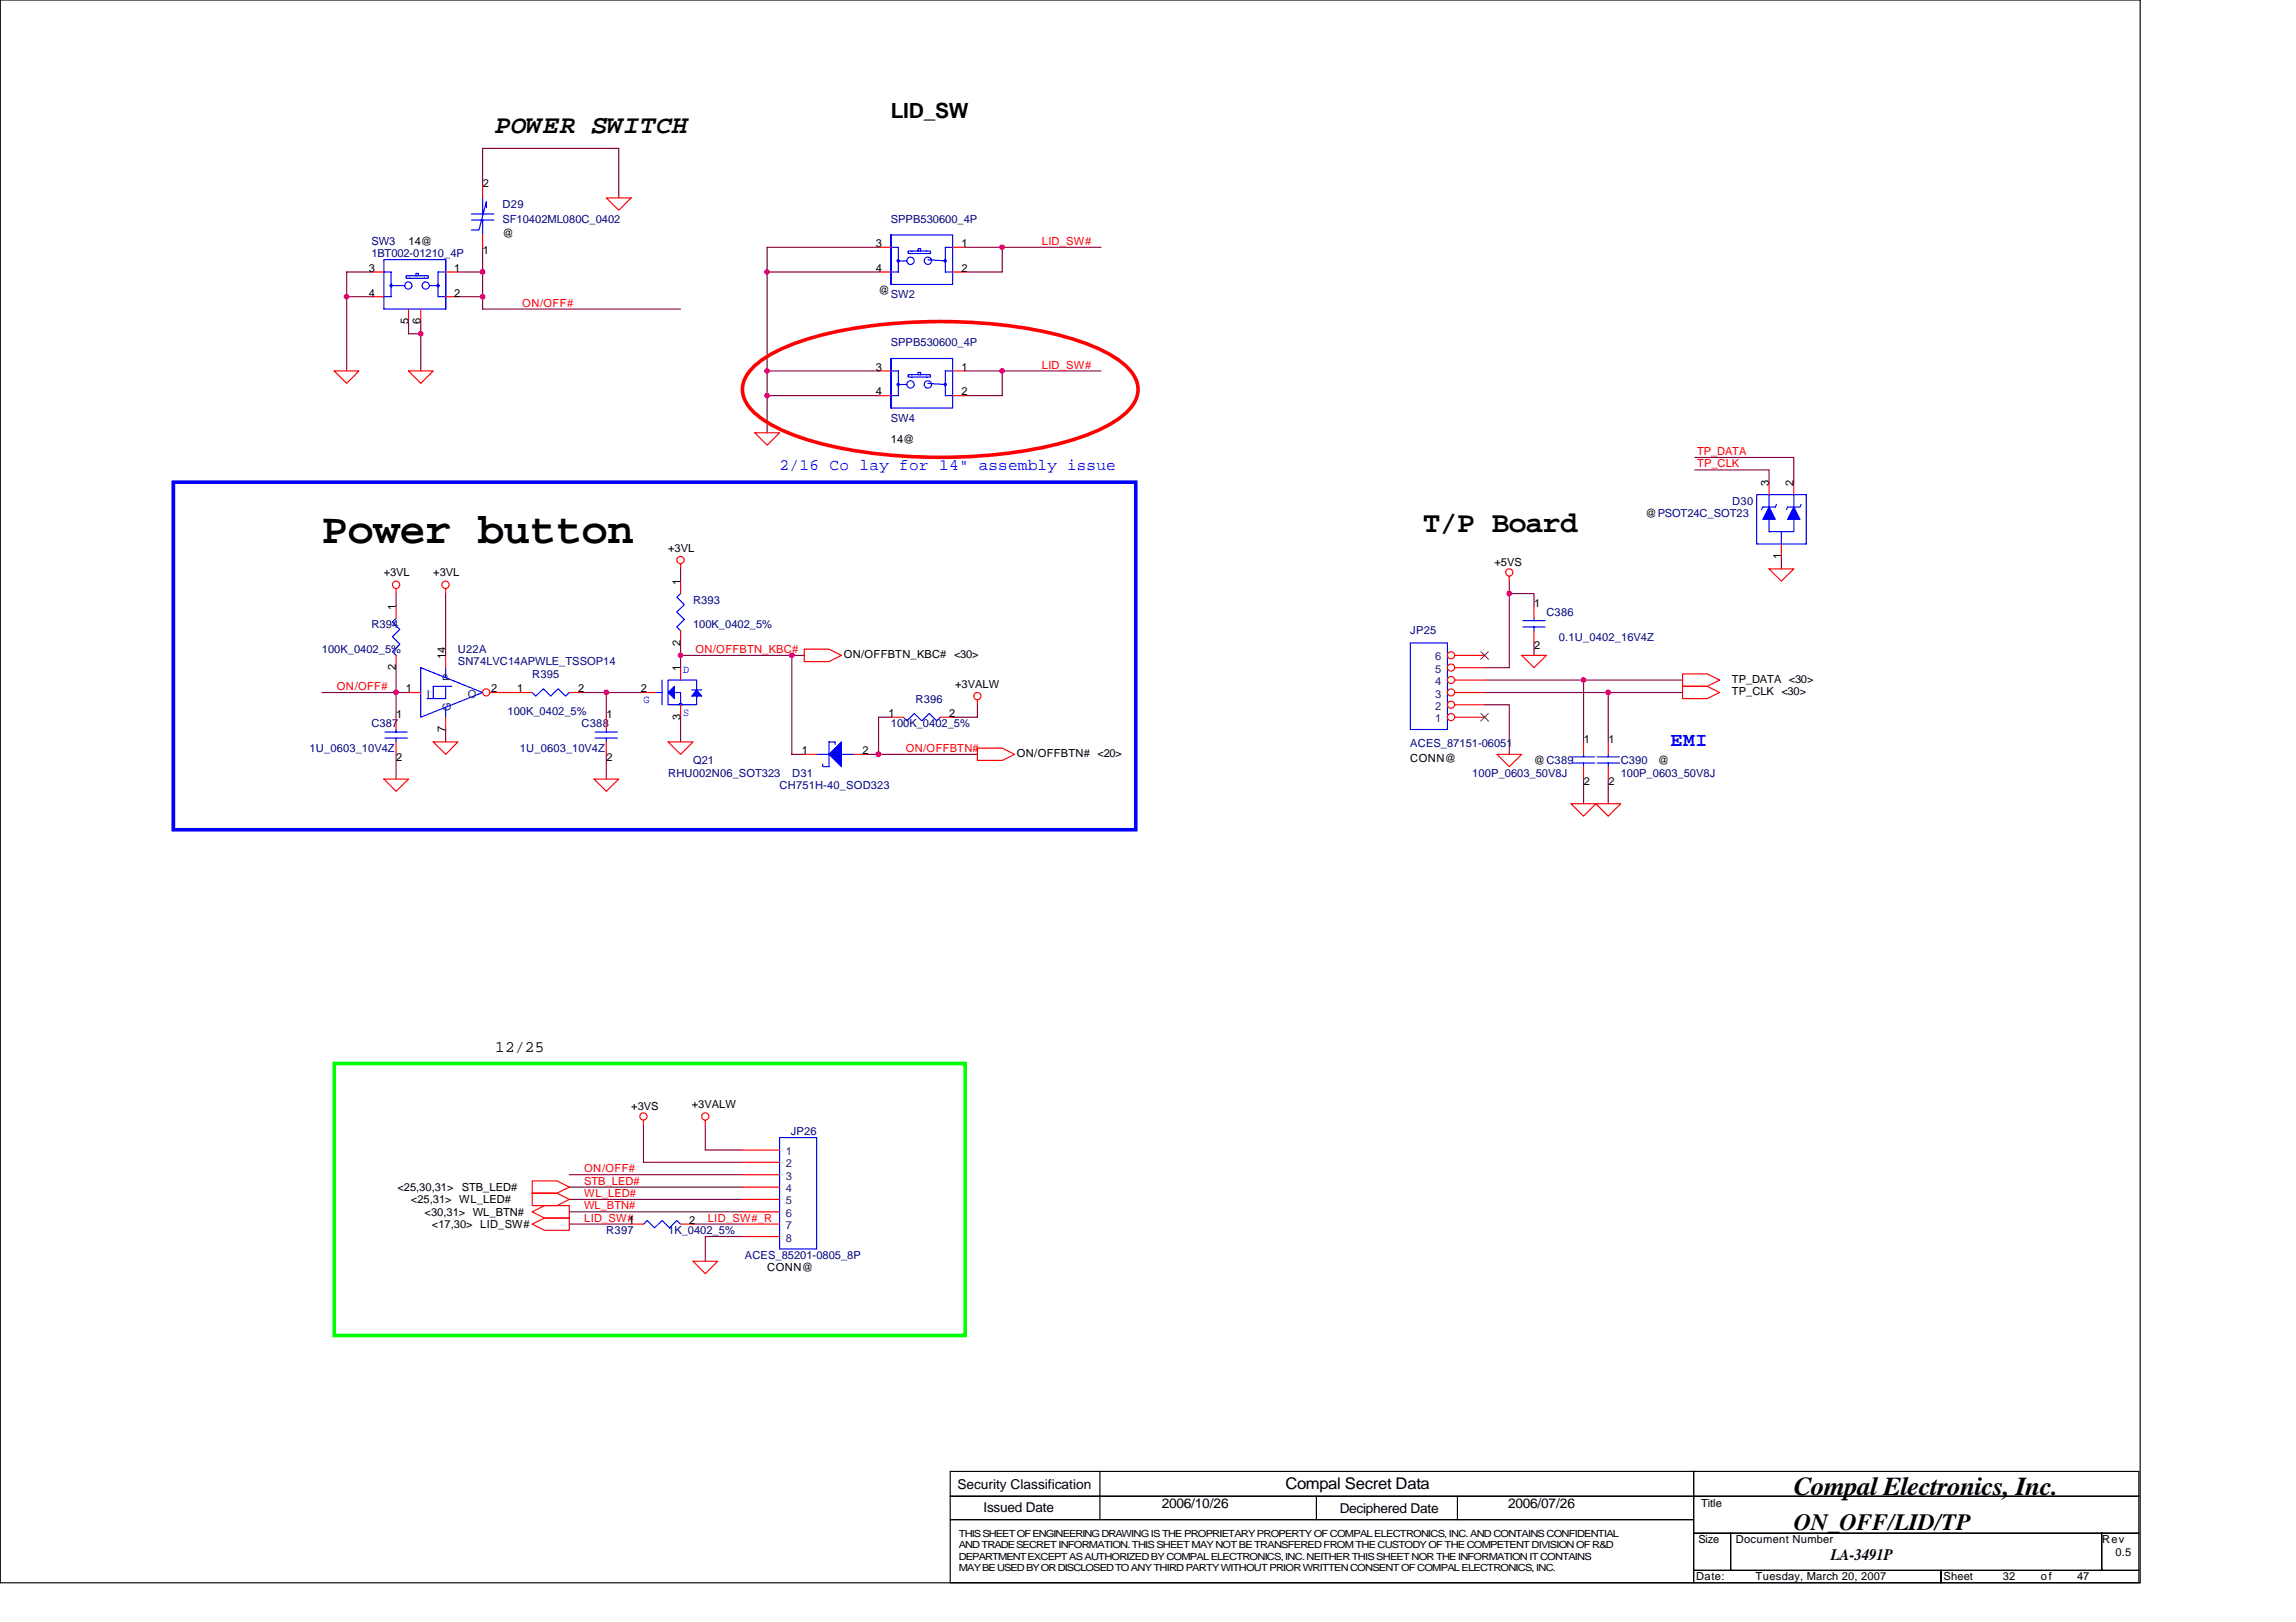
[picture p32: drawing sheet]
<svg xmlns="http://www.w3.org/2000/svg" width="297mm" height="210mm" viewBox="0 0 297 210" stroke-linecap="round" stroke-linejoin="round" font-family="sans-serif">
<defs><g id="words">
<text font-size="5.6" x="41.7" y="70.3">Power button</text>
<text font-size="3.8" x="184.1" y="68.8">T/P Board</text>
<g font-size="3.3">
<text x="64" y="17.2">POWER SWITCH</text>
<text x="232.1" y="193.4">Compal Electronics, Inc.</text>
</g>
<text font-size="3" x="232.1" y="198">ON_OFF/LID/TP</text>
<text font-size="2.7" x="115.2" y="15.3">LID_SW</text>
<text font-size="2.5" fill="#00f" x="216.1" y="96.5">EMI</text>
<text font-size="2.1" fill="#00f" x="100.9" y="60.9">2/16 Co lay for 14&quot; assembly issue</text>
<g font-size="2.1">
<text x="64" y="136.1">12/25</text>
<text x="166.3" y="192.7">Compal Secret Data</text>
<text x="236.9" y="201.9">LA-3491P</text>
</g>
<g font-size="1.8">
<text x="123.9" y="192.6">Security Classification</text>
<text x="127.3" y="195.7">Issued Date</text>
<text x="150.3" y="195.2">2006/10/26</text>
<text x="173.3" y="195.8">Deciphered Date</text>
<text x="195.1" y="195.2">2006/07/26</text>
</g>
<g font-size="1.4">
<text x="62.5" y="24.2">2</text>
<text x="47.7" y="35.2">3</text>
<text x="52.8" y="31.7">14@</text>
<text x="58.8" y="35.2">1</text>
<text x="62.5" y="32.8">1</text>
<text x="65" y="30.7">@</text>
<text x="113.3" y="35.2">4</text>
<text x="113.3" y="32">3</text>
<text x="124.4" y="32">1</text>
<text x="124.4" y="35.2">2</text>
<text x="47.7" y="38.4">4</text>
<text x="52.8" y="41.9" transform="rotate(-90 52.8 41.9)">5</text>
<text x="54.4" y="41.9" transform="rotate(-90 54.4 41.9)">6</text>
<text x="58.8" y="38.4">2</text>
<text x="113.7" y="38.1">@</text>
<text x="113.3" y="48">3</text>
<text x="124.4" y="48">1</text>
<text x="113.3" y="51.2">4</text>
<text x="124.4" y="51.2">2</text>
<text x="115.2" y="57.3">14@</text>
<text x="228.9" y="62.9" transform="rotate(-90 228.9 62.9)">3</text>
<text x="232" y="62.9" transform="rotate(-90 232 62.9)">2</text>
<text x="86.4" y="71.4">+3VL</text>
<text x="212.9" y="66.9">@PSOT24C_SOT23</text>
<text x="49.7" y="74.6">+3VL</text>
<text x="56" y="74.6">+3VL</text>
<text x="88" y="75.7" transform="rotate(-90 88 75.7)">1</text>
<text x="193.3" y="73.3">+5VS</text>
<text x="230.4" y="72.3" transform="rotate(-90 230.4 72.3)">1</text>
<text x="51.2" y="78.9" transform="rotate(-90 51.2 78.9)">1</text>
<text x="88" y="83.5" transform="rotate(-90 88 83.5)">2</text>
<text x="198.5" y="78.6">1</text>
<text x="51.2" y="86.7" transform="rotate(-90 51.2 86.7)">2</text>
<text x="52.5" y="89.6">1</text>
<text x="57.6" y="85.3" transform="rotate(-90 57.6 85.3)">14</text>
<text x="63.6" y="89.6">2</text>
<text x="66.9" y="89.6">1</text>
<text x="74.8" y="89.6">2</text>
<text x="82.9" y="89.6">2</text>
<text x="88" y="86.9" transform="rotate(-90 88 86.9)">1</text>
<text x="109.2" y="85.1">ON/OFFBTN_KBC# &lt;30&gt;</text>
<text x="123.6" y="89">+3VALW</text>
<text x="198.5" y="84">2</text>
<text x="224.1" y="89.9">TP_CLK &lt;30&gt;</text>
<text x="224.1" y="88.3">TP_DATA &lt;30&gt;</text>
<text x="51.3" y="93">1</text>
<text x="57.6" y="94.7" transform="rotate(-90 57.6 94.7)">7</text>
<text x="78.5" y="93">1</text>
<text x="88" y="93.1" transform="rotate(-90 88 93.1)">3</text>
<text x="114.9" y="92.8">1</text>
<text x="122.8" y="92.8">2</text>
<text x="51.3" y="98.4">2</text>
<text x="78.5" y="98.4">2</text>
<text x="103.7" y="97.6">1</text>
<text x="111.6" y="97.6">2</text>
<text x="131.6" y="97.9">ON/OFFBTN# &lt;20&gt;</text>
<text x="182.5" y="98.6">CONN@</text>
<text x="198.5" y="98.9">@C389</text>
<text x="204.9" y="96.2">1</text>
<text x="204.9" y="101.6">2</text>
<text x="208.1" y="96.2">1</text>
<text x="208.1" y="101.6">2</text>
<text x="214.5" y="98.9">@</text>
<text x="81.7" y="143.7">+3VS</text>
<text x="89.5" y="143.4">+3VALW</text>
<text x="51.4" y="154.1">&lt;25,30,31&gt;</text>
<text x="53.2" y="155.7">&lt;25,31&gt; WL_LED#</text>
<text x="59.7" y="154.1">STB_LED#</text>
<text x="54.9" y="157.3">&lt;30,31&gt; WL_BTN#</text>
<text x="55.9" y="158.9">&lt;17,30&gt; LID_SW#</text>
<text x="81.3" y="158.4">1</text>
<text x="89.2" y="158.4">2</text>
<text x="99.2" y="164.5">CONN@</text>
<text x="220.1" y="195.1">Title</text>
<text x="219.7" y="199.7">Size</text>
<text x="224.6" y="199.7">Document Number</text>
<text x="272" y="199.7">Rev</text>
<text x="273.7" y="201.3">0.5</text>
<text x="219.4" y="204.5">Date:</text>
<text x="227.1" y="204.5">Tuesday, March 20, 2007</text>
<text x="251.4" y="204.5">Sheet</text>
<text x="259.1" y="204.5">32</text>
<text x="264" y="204.5">of</text>
<text x="268.7" y="204.5">47</text>
</g>
<g font-size="1.4" fill="#000080">
<text x="65" y="28.8">SF10402ML080C_0402</text>
<text x="65" y="26.9">D29</text>
<text x="115.2" y="28.8">SPPB530600_4P</text>
<text x="48" y="31.7">SW3</text>
<text x="48" y="33.3">1BT002-01210_4P</text>
<text x="115.2" y="38.6">SW2</text>
<text x="115.2" y="44.8">SPPB530600_4P</text>
<text x="115.2" y="54.6">SW4</text>
<text x="224.1" y="65.3">D30</text>
<text x="48" y="81.3">R394</text>
<text x="89.7" y="78.1">R393</text>
<text x="89.7" y="81.3">100K_0402_5%</text>
<text x="182.5" y="82.1">JP25</text>
<text x="200.1" y="79.7">C386</text>
<text x="201.7" y="82.9">0.1U_0402_16V4Z</text>
<text x="41.7" y="84.5">100K_0402_5%</text>
<text x="59.2" y="84.5">U22A</text>
<text x="59.2" y="86.1">SN74LVC14APWLE_TSSOP14</text>
<text x="68.9" y="87.7">R395</text>
<text x="48" y="94.1">C387</text>
<text x="65.7" y="92.5">100K_0402_5%</text>
<text x="75.2" y="94.1">C388</text>
<text x="115.2" y="94.1">100K_0402_5%</text>
<text x="118.4" y="90.9">R396</text>
<text x="40" y="97.3">1U_0603_10V4Z</text>
<text x="67.2" y="97.3">1U_0603_10V4Z</text>
<text x="86.4" y="100.5">RHU002N06_SOT323</text>
<text x="89.7" y="98.9">Q21</text>
<text x="102.5" y="100.5">D31</text>
<text x="182.5" y="96.7">ACES_87151-06051</text>
<text x="190.5" y="100.5">100P_0603_50V8J</text>
<text x="209.7" y="98.9">C390</text>
<text x="209.7" y="100.5">100P_0603_50V8J</text>
<text x="100.9" y="102.1">CH751H-40_SOD323</text>
<text x="102.3" y="146.9">JP26</text>
<text x="78.4" y="159.7">R397</text>
<text x="86.4" y="159.7">1K_0402_5%</text>
<text x="96.4" y="162.9">ACES_85201-0805_8P</text>
</g>
<g font-size="1.4" fill="#f00">
<text x="134.8" y="31.7">LID_SW#</text>
<text x="67.6" y="39.7">ON/OFF#</text>
<text x="134.8" y="47.7">LID_SW#</text>
<text x="219.6" y="58.9">TP_DATA</text>
<text x="219.6" y="60.5">TP_CLK</text>
<text x="43.6" y="89.3">ON/OFF#</text>
<text x="90" y="84.5">ON/OFFBTN_KBC#</text>
<text x="117.2" y="97.3">ON/OFFBTN#</text>
<text x="75.6" y="151.7">ON/OFF#</text>
<text x="75.6" y="153.3">STB_LED#</text>
<text x="75.6" y="154.9">WL_LED#</text>
<text x="75.6" y="158.1">LID_SW#</text>
<text x="75.6" y="156.5">WL_BTN#</text>
<text x="91.6" y="158.1">LID_SW#_R</text>
</g>
<g font-size="1.4" fill="#004080">
<text x="58.3" y="88.2" transform="rotate(-90 58.3 88.2)">P</text>
<text x="185.6" y="85.5">6</text>
<text x="185.6" y="87.1">5</text>
<text x="185.6" y="88.7">4</text>
<text x="55.2" y="90.3">I</text>
<text x="58.3" y="92" transform="rotate(-90 58.3 92)">G</text>
<text x="60.5" y="90.3">O</text>
<text x="185.6" y="90.3">3</text>
<text x="185.6" y="91.9">2</text>
<text x="185.6" y="93.5">1</text>
<text x="101.7" y="149.5">1</text>
<text x="101.7" y="151.1">2</text>
<text x="101.7" y="152.7">3</text>
<text x="101.7" y="154.3">4</text>
<text x="101.7" y="155.9">5</text>
<text x="101.7" y="157.5">6</text>
<text x="101.7" y="159.1">7</text>
<text x="101.7" y="160.7">8</text>
</g>
<g font-size="1.4" fill="#00f">
<text x="88.4" y="87.1">D</text>
<text x="83.2" y="90.9">G</text>
<text x="88.4" y="92.7">S</text>
</g>
<g font-size="1.3">
<text x="124.1" y="198.9">THIS SHEET OF ENGINEERING DRAWING IS THE PROPRIETARY PROPERTY OF COMPAL ELECTRONICS, INC. AND CONTAINS CONFIDENTIAL</text>
<text x="124.1" y="200.4">AND TRADE SECRET INFORMATION. THIS SHEET MAY NOT BE TRANSFERED FROM THE CUSTODY OF THE COMPETENT DIVISION OF R&amp;D</text>
<text x="124.1" y="201.8">DEPARTMENT EXCEPT AS AUTHORIZED BY COMPAL ELECTRONICS, INC. NEITHER THIS SHEET NOR THE INFORMATION IT CONTAINS</text>
<text x="124.1" y="203.3">MAY BE USED BY OR DISCLOSED TO ANY THIRD PARTY WITHOUT PRIOR WRITTEN CONSENT OF COMPAL ELECTRONICS, INC.</text>
</g>
</g></defs>
<g fill="none" stroke="#000" stroke-width=".15">
<path d="M0 0h276.9v204.8h-276.9zM122.9 190.4h96.2v3.2h-96.2zM122.9 193.6h96.2v3.1h-96.2zM122.9 196.7h96.2v8.1h-96.2zM142.3 190.4v6.3M170.3 193.6v3.1M188.5 193.6v3.1M219.1 190.4h57.6v3.2h-57.6zM219.1 193.6h57.6v4.8h-57.6zM219.1 198.4h4.8v4.8h-4.8zM223.9 198.4h48v4.8h-48zM271.9 198.4h4.8v4.8h-4.8z"/>
<path d="M219.1 203.2h32v1.6h-32zM251.1 203.2h25.6v1.6h-25.6z"/>
</g>
<g fill="none" stroke="#800040" stroke-width=".15">
<path d="M44.8 38.4h3.2M48 35.2h-3.2v12.8M59.2 35.2h3.2M59.2 38.4h3.2M62.4 32v8h25.7M62.4 24v-4.8h17.6v6.4M99.2 35.2v12.8h14.5M99.2 35.2h14.5M113.7 32h-14.5v3.2M124.9 32h4.8v3.2h-4.8M129.7 32h12.7M52.8 41.6v1.6h1.6"/>
<path d="M54.4 41.6v6.4M99.2 48v3.2h14.5M99.2 51.2v4.8M124.9 48h4.8v3.2h-4.8M129.7 48h12.7M219.3 59.2h12.8v3.2M51.2 76.8v1.6M57.7 76.8v8M88.1 73.6v1.6M195.3 75.2v1.6h3.2v1.6M195.3 76.8v9.6h-3.2M219.3 60.8h9.6v1.6"/>
<path d="M230.5 72v1.6M41.7 89.6h11.1M51.2 86.4v6.4M51.2 97.6v3.2M57.7 94.4v1.6M75.2 89.6h8M78.4 89.6v3.2M78.4 97.6v3.2M88.1 83.2v3.2M88.1 92.8v3.2M88.1 84.8h16M102.4 84.8v12.8h1.7"/>
<path d="M112.1 97.6h14.3M115.2 92.8h-1.5v4.8M126.4 91.2v1.6h-3.1M192.1 91.2h3.2v6.4M192.1 89.6h16M192.1 88h12.8M198.5 83.2v1.6M217.7 88h-12.8v8M217.7 89.6h-9.6v6.4M204.9 100.8v3.2M208.1 100.8v3.2M73.7 158.4h8"/>
<path d="M73.7 152h22.4M73.7 153.6h22.4M73.7 155.2h22.4M73.7 156.8h22.4M83.2 145.6v4.8h12.9M89.7 158.4h6.4M91.2 145.6v3.2h4.9M96.1 160h-4.9v3.2"/>
</g>
<g fill="none" stroke="#f00" stroke-width=".15">
<path d="M62.4 24v1.6M62.4 30.4v1.6M78.4 25.6h3.3l-1.7 1.6zM113.7 32h1.5M113.7 35.2h1.5M123.3 32h1.6M123.3 35.2h1.6M43.2 48h3.2l-1.6 1.6zM52.8 48h3.2l-1.6 1.6zM97.7 56h3.2l-1.7 1.6zM51.2 76.2v.6M51.2 78.4v1.6"/>
<path d="M57.7 76.2v.6M88.1 73v.6M195.3 74.6v.6M228.9 73.6h3.2l-1.6 1.6zM228.9 62.4v1.6M230.5 70.4v1.6M232.1 62.4v1.6M51.2 84.8v1.6M51.2 92.8v1.6M51.2 96v1.6M56 96h3.2l-1.5 1.6zM67.2 89.6h1.7"/>
<path d="M73.7 89.6h1.5M78.4 92.8v1.6M78.4 96v1.6M86.4 96h3.3l-1.6 1.6zM104.1 84h3.1l1.7 .8-1.7 .8h-3.1zM104.1 97.6h1.6M110.4 97.6h1.7M115.2 92.8h1.7M121.7 92.8h1.6M126.4 96.8h3.3l1.6 .8-1.6 .8h-3.3zM126.4 90.6v.6M193.7 97.6h3.2l-1.6 1.6z"/>
<path d="M196.9 84.8h3.2l-1.6 1.6zM204.9 96v1.6M204.9 99.2v1.6M208.1 96v1.6M208.1 99.2v1.6M217.7 88.8h3.2l1.6 .8-1.6 .8h-3.2zM217.7 87.2h3.2l1.6 .8-1.6 .8h-3.2zM49.7 100.8h3.1l-1.6 1.6zM76.9 100.8h3.1l-1.6 1.6zM203.3 104h3.2l-1.6 1.6zM206.5 104h3.2l-1.6 1.6zM68.9 158.4l1.5-.8h3.3v1.6h-3.3z"/>
<path d="M68.9 152.8h3.1l1.7 .8-1.7 .8h-3.1zM68.9 156.8l1.5-.8h3.3v1.6h-3.3zM68.9 154.4h3.1l1.7 .8-1.7 .8h-3.1zM81.7 158.4h1.5M83.2 145v.6M88.1 158.4h1.6M91.2 145v.6M96.1 148.8h4.8M96.1 150.4h4.8M96.1 152h4.8M96.1 153.6h4.8M96.1 155.2h4.8"/>
<path d="M96.1 156.8h4.8M96.1 158.4h4.8M89.7 163.2h3.2l-1.7 1.6zM96.1 160h4.8"/>
<circle cx="51.2" cy="75.7" r=".47"/>
<circle cx="57.6" cy="75.7" r=".47"/>
<circle cx="88" cy="72.5" r=".47"/>
<circle cx="195.3" cy="74.1" r=".47"/>
<circle cx="126.4" cy="90.1" r=".47"/>
<circle cx="83.2" cy="144.5" r=".47"/>
<circle cx="91.2" cy="144.5" r=".47"/>
</g>
<path d="M22.4 62.4h124.5v45h-124.5z" fill="none" stroke="#00f" stroke-width=".47"/>
<path d="M43.2 137.6h81.7v35.2h-81.7z" fill="none" stroke="#0f0" stroke-width=".47"/>
<path d="M97.8 47.2a21.3 21.3 0 0 1 8.4-3.8 68 68 0 0 1 30.9 0 21.3 21.3 0 0 1 8.3 3.8 4.1 4.1 0 0 1 1.7 4 6 6 0 0 1-2.6 3.2 27.4 27.4 0 0 1-9.3 3.4 68.6 68.6 0 0 1-29-.4 21.3 21.3 0 0 1-8.4-3.8 4.1 4.1 0 0 1-1.6-4.1l.3-.8 .6-.8z" fill="none" stroke="#f00" stroke-width=".47"/>
<g fill="none" stroke="#00f" stroke-width=".15">
<path d="M61 27.7h2.9M61 28.5h2.9M62.4 25.6v2.1M62.4 28.5v1.9M62.9 26.9v-.8l-.9 3.7h-1M115.2 30.4v6.4h8.1v-6.4h-8.1v6.4M115.2 32h1v1.6M116.2 33.9v1.3h-1M116.2 33.8h1.1M117.5 32.5h2.9v.3h-2.9zM118.8 32.5v-.3h.3v.3M120.1 33.6l2.2 .2"/>
<path d="M122.3 33.9v1.3h1M123.3 32h-1v1.6M227.3 64h6.4v6.4h-6.4zM228.9 64v1.6M228.9 67.2v1.6h1.6M229.8 65.3l-.1 .3h-1.6l-.2 .3M230.5 68.8v1.6M232.1 67.2v1.6h-1.6M232.1 64v1.6M233 65.3l-.1 .3h-1.6l-.2 .3M49.8 95.5h2.9M49.8 94.7h2.9"/>
<path d="M51.2 80l-.4 .5 .9 .9-.9 1 .9 1-.9 .9 .4 .5M51.2 94.4v.3M51.2 95.5v.5M68.9 89.6l.4 .5 1-1 .9 1 1-1 1 1 .5-.5M77 95.5h2.9M77 94.7h2.9M78.4 94.4v.3M78.4 95.5v.5M105.7 97.6h1.5M108.1 96.3v-.3h-.9v3.2h-.8v-.3M108.9 97.6h1.5M116.9 92.8l.4 .5 1-1 .9 1 1-1 1 1 .5-.5"/>
<path d="M182.5 83.2h4.8v11.2h-4.8zM203.4 98.7h2.9M203.4 97.9h2.9M204.9 97.6v.3M204.9 98.7v.5M206.6 98.7h2.9M206.6 97.9h2.9M208.1 97.6v.3M208.1 98.7v.5M83.2 158.4l.5-.5 1 1 1-1 .9 1 1-1 .5 .5M100.9 147.2h4.8v14.4h-4.8z"/>
<circle cx="116.2" cy="33.8" r=".15"/>
<circle cx="117.8" cy="33.7" r=".48"/>
<circle cx="120" cy="33.7" r=".48"/>
<circle cx="122.3" cy="33.8" r=".15"/>
</g>
<g fill="#00f" stroke="#00f" stroke-width=".15">
<path d="M232.1 65.6l.8 1.6h-1.6z" fill-rule="evenodd"/>
<path d="M228.9 65.6l.8 1.6h-1.6z" fill-rule="evenodd"/>
<path d="M107.2 97.6l1.7-1.6v3.2z" fill-rule="evenodd"/>
</g>
<circle cx="187.7" cy="84.8" r=".46" fill="#fff" stroke="#f00" stroke-width=".15"/>
<path d="M188.2 84.8h3.9" fill="none" stroke="#f00" stroke-width=".15"/>
<path d="M191.6 84.3l1 1M192.5 84.3l-.9 1" fill="none" stroke="#804000" stroke-width=".13"/>
<circle cx="187.7" cy="86.4" r=".46" fill="#fff" stroke="#f00" stroke-width=".15"/>
<path d="M188.2 86.4h3.9" fill="none" stroke="#f00" stroke-width=".15"/>
<circle cx="187.7" cy="88" r=".46" fill="#fff" stroke="#f00" stroke-width=".15"/>
<path d="M188.2 88h3.9" fill="none" stroke="#f00" stroke-width=".15"/>
<circle cx="187.7" cy="89.6" r=".46" fill="#fff" stroke="#f00" stroke-width=".15"/>
<path d="M188.2 89.6h3.9" fill="none" stroke="#f00" stroke-width=".15"/>
<circle cx="187.7" cy="91.2" r=".46" fill="#fff" stroke="#f00" stroke-width=".15"/>
<path d="M188.2 91.2h3.9" fill="none" stroke="#f00" stroke-width=".15"/>
<circle cx="187.7" cy="92.8" r=".46" fill="#fff" stroke="#f00" stroke-width=".15"/>
<path d="M188.2 92.8h3.9" fill="none" stroke="#f00" stroke-width=".15"/>
<path d="M191.6 92.3l1 1M192.5 92.3l-.9 1" fill="none" stroke="#804000" stroke-width=".13"/>
<path d="M54.4 86.4l8 3.2-8 3.2zM57.7 88.8v1.6h-2.5M57.7 86.4v1.3M57.7 91.5v1.3M58.4 88.8h-2.4v1.6" fill="none" stroke="#00f" stroke-width=".15"/>
<circle cx="62.9" cy="89.6" r=".46" fill="#fff" stroke="#f00" stroke-width=".15"/>
<g fill="none" stroke="#f00" stroke-width=".15">
<path d="M48 35.2h1.7M48 38.4h1.7M57.7 35.2h1.5M57.7 38.4h1.5M52.8 40v1.6M54.4 40v1.6M113.7 48h1.5M113.7 51.2h1.5M123.3 48h1.6M123.3 51.2h1.6M88.1 75.2v1.6M198.5 78.4v1.6"/>
<path d="M52.8 89.6h1.6M57.7 84.8v1.6M57.7 92.8v1.6M63.4 89.6h3.8M83.2 89.6h1.7M88.1 81.6v1.6M88.1 86.4v1.6M88.1 91.2v1.6M198.5 81.6v1.6"/>
</g>
<g fill="none" stroke="#00f" stroke-width=".15">
<path d="M49.7 35.2h.9v1.6M50.5 36.9h.2v.2h-.2zM50.6 37.1v1.3h-.9M50.6 37h1.8M52.5 35.7h2.9v.3h-2.9zM53.8 35.7v-.3h.3v.3M55.6 37h1.1M56.7 37.1v1.3h1M57.7 33.6v6.4h-8v-6.4h8v6.4M57.7 35.2h-1v1.6M115.2 46.4v6.4h8.1v-6.4h-8.1v6.4M115.2 48h1v1.6"/>
<path d="M116.2 49.9v1.3h-1M116.2 49.8h1.1M117.5 48.5h2.9v.3h-2.9zM118.8 48.5v-.3h.3v.3M120.1 49.6l2.2 .2M122.3 49.9v1.3h1M123.3 48h-1v1.6M88.1 76.8l-.5 .5 .9 1-.9 .9 .9 1-.9 .9 .5 .5M84.9 89.6h.8M85.7 88v3.2M89.5 89.3h1.3M90.1 89.3v-1.3h-3.7v3.2h1.7v-1.6h-.9"/>
<path d="M90.1 90.1v1.1h-2h.1v-.1h-.3v.1M197 81.1h2.9M197 80.3h2.9M198.5 80v.3M198.5 81.1v.5"/>
<circle cx="52.8" cy="37" r=".47"/>
<circle cx="55.1" cy="37" r=".47"/>
<circle cx="56.7" cy="37" r=".15"/>
<circle cx="116.2" cy="49.8" r=".15"/>
<circle cx="117.8" cy="49.7" r=".48"/>
<circle cx="120" cy="49.7" r=".48"/>
<circle cx="122.3" cy="49.8" r=".15"/>
</g>
<g fill="#00f" stroke="#00f" stroke-width=".15">
<path d="M86.4 89.6l.8-.8v1.6z" fill-rule="evenodd"/>
<path d="M90.1 89.3l.7 .8h-1.3z" fill-rule="evenodd"/>
</g>
<g fill="#f0f" stroke="#f0f" stroke-width=".15">
<circle cx="78.4" cy="89.6" r=".32"/>
<circle cx="113.6" cy="97.6" r=".32"/>
<circle cx="51.2" cy="89.6" r=".32"/>
<circle cx="102.4" cy="84.8" r=".31"/>
<circle cx="88" cy="84.8" r=".31"/>
<circle cx="54.4" cy="43.2" r=".31"/>
<circle cx="44.8" cy="38.4" r=".32"/>
<circle cx="62.4" cy="38.4" r=".32"/>
<circle cx="62.4" cy="35.2" r=".31"/>
<circle cx="129.6" cy="32" r=".31"/>
<circle cx="99.2" cy="35.2" r=".31"/>
<circle cx="99.2" cy="51.2" r=".31"/>
<circle cx="204.9" cy="88" r=".31"/>
<circle cx="208" cy="89.6" r=".32"/>
<circle cx="195.2" cy="76.8" r=".31"/>
<circle cx="99.2" cy="48" r=".31"/>
<circle cx="129.6" cy="48" r=".31"/>
</g>
<use href="#words"/>
</svg>
